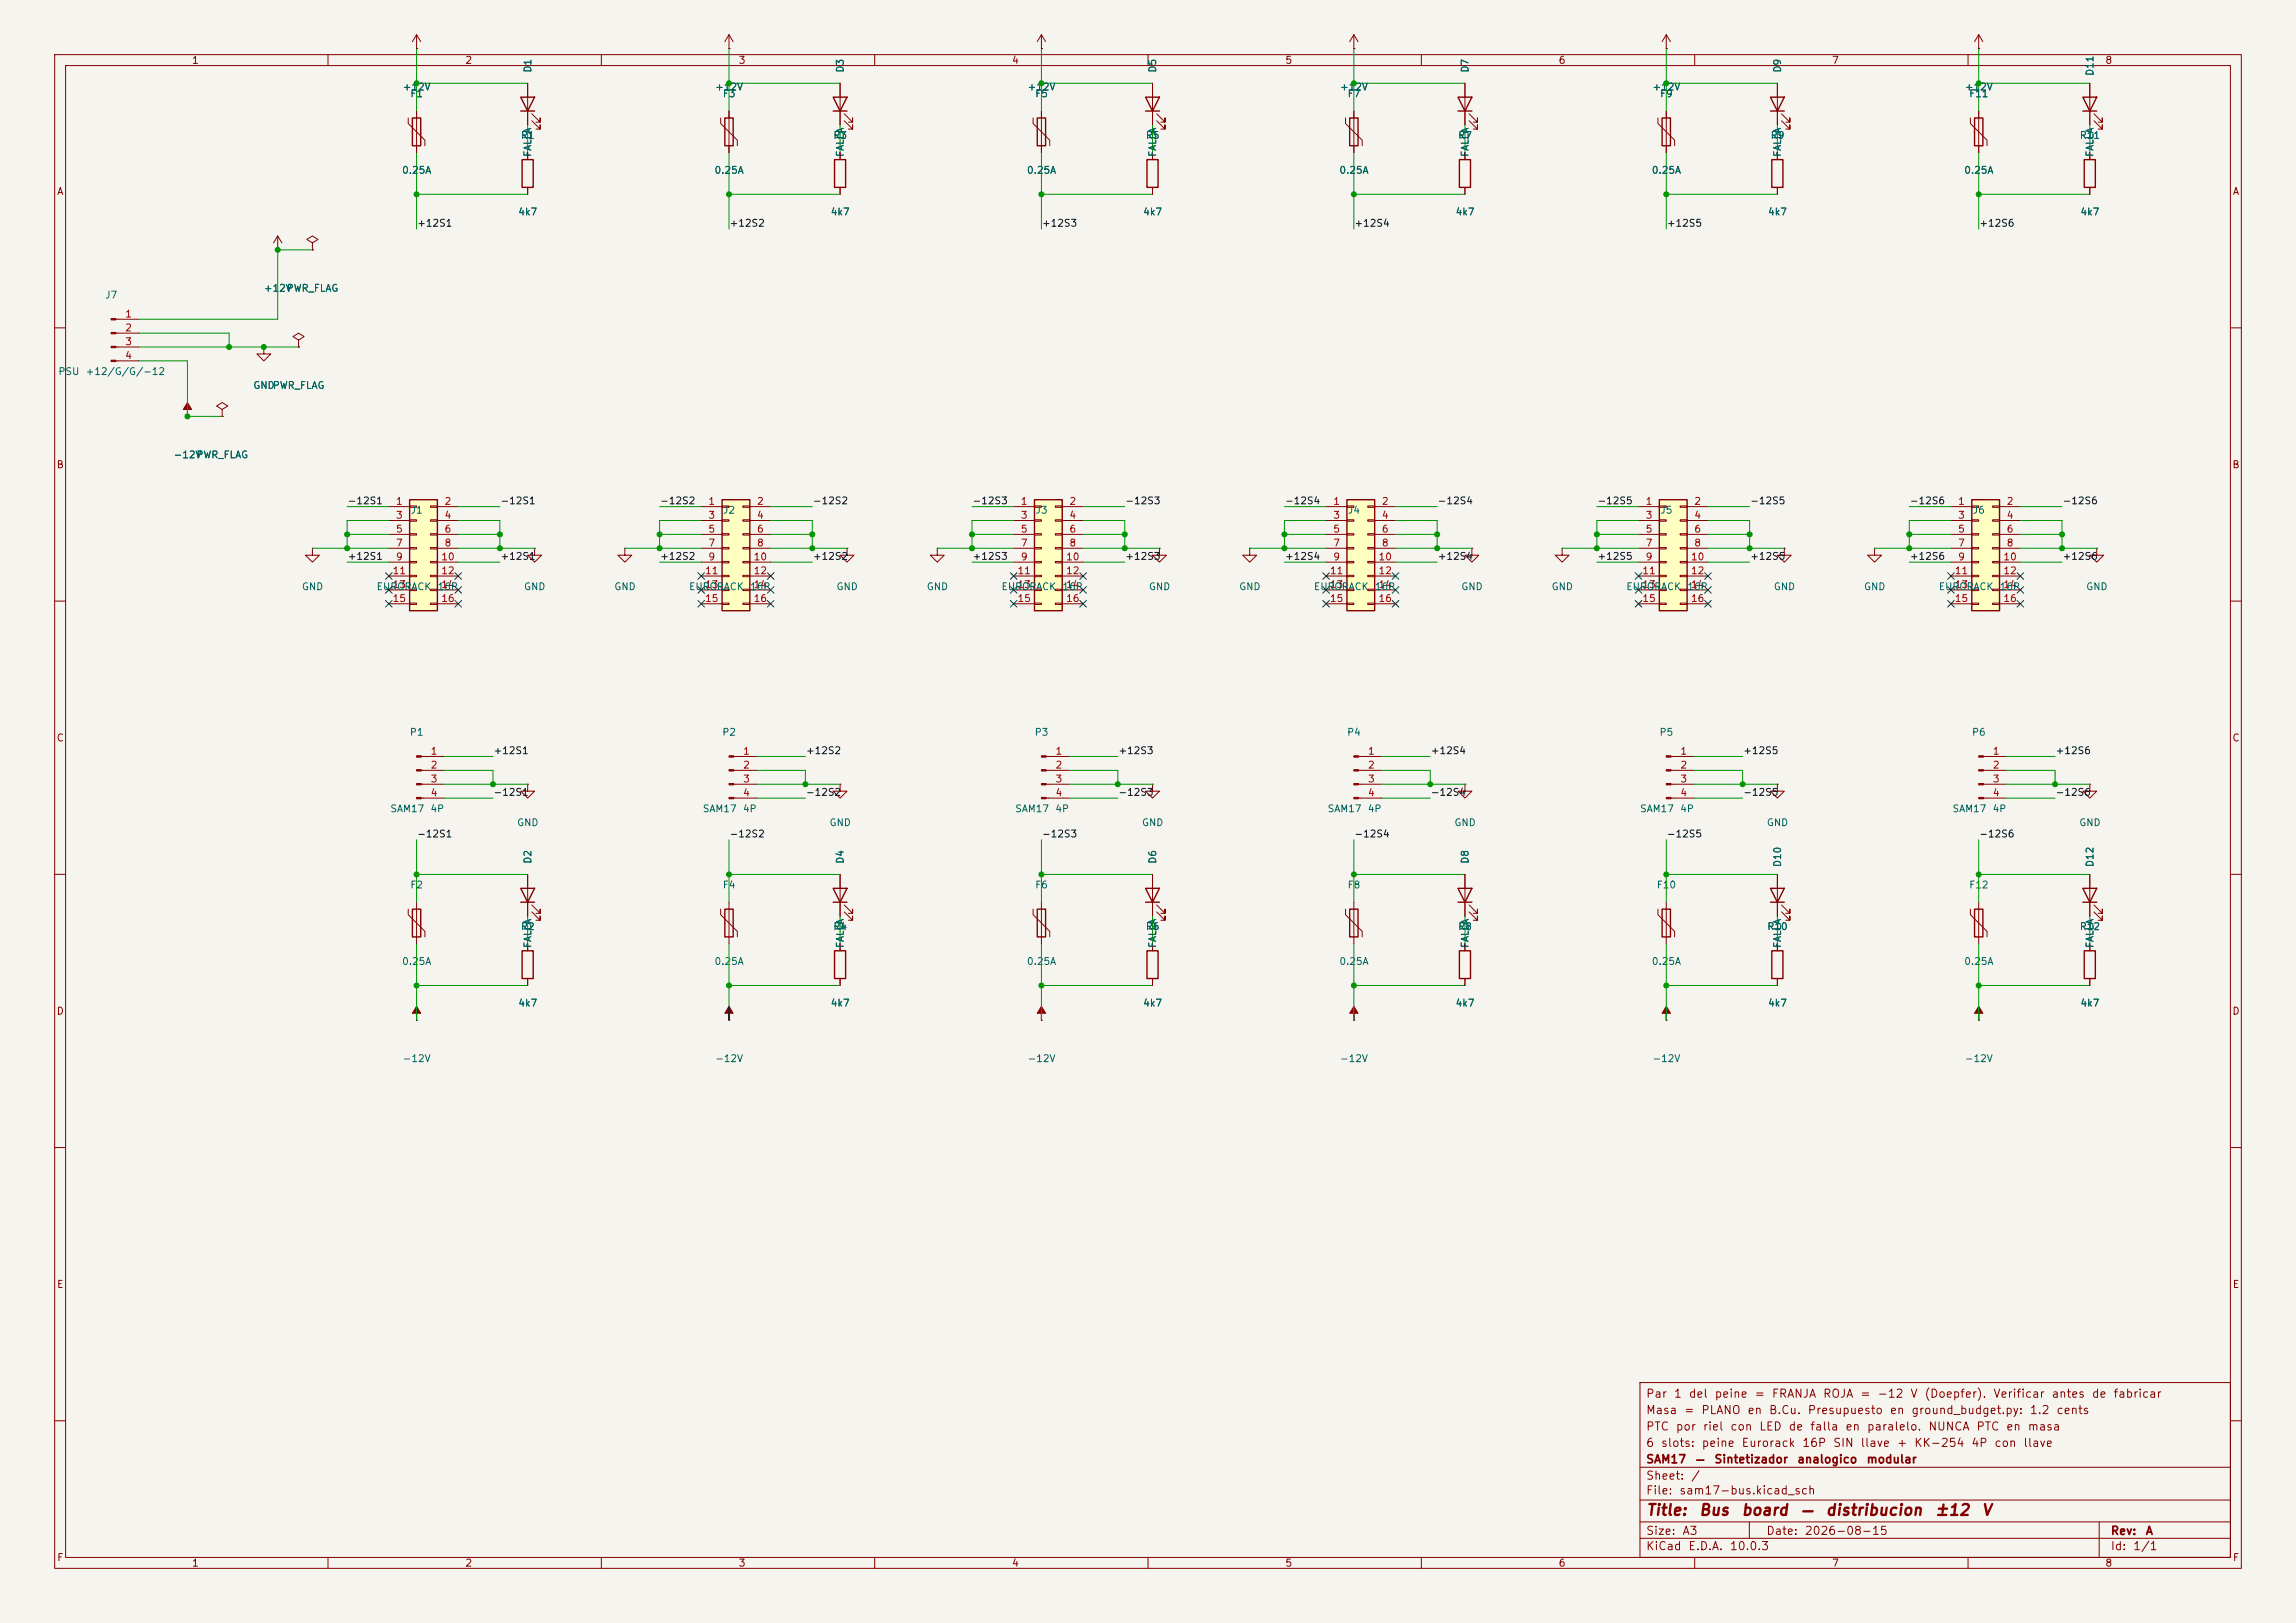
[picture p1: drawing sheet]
<svg xmlns="http://www.w3.org/2000/svg" width="420mm" height="297mm" viewBox="0 0 420 297" stroke-linecap="round" stroke-linejoin="round" font-family="sans-serif">
<defs><g id="words">
<g font-size="2" fill="#840000">
<text x="301" y="277.8">Title:</text>
<text x="310.7" y="277.8">Bus</text>
<text x="318.4" y="277.8">board</text>
<text x="329.2" y="277.8">—</text>
<text x="333.8" y="277.8">distribucion</text>
<text x="353.8" y="277.8">±12</text>
<text x="362.4" y="277.8">V</text>
</g>
<g font-size="1.5" fill="#840000">
<text x="301" y="256.1">Par</text>
<text x="306.1" y="256.1">1</text>
<text x="308.8" y="256.1">del</text>
<text x="313.5" y="256.1">peine</text>
<text x="320.8" y="256.1">=</text>
<text x="324" y="256.1">FRANJA</text>
<text x="333.4" y="256.1">ROJA</text>
<text x="340.2" y="256.1">=</text>
<text x="343.3" y="256.1">-12</text>
<text x="349.3" y="256.1">V</text>
<text x="351.9" y="256.1">(Doepfer).</text>
<text x="364.5" y="256.1">Verificar</text>
<text x="375.2" y="256.1">antes</text>
<text x="382.5" y="256.1">de</text>
<text x="386.5" y="256.1">fabricar</text>
<text x="301" y="262.1">PTC</text>
<text x="301" y="259.1">Masa</text>
<text x="306.4" y="262.1">por</text>
<text x="307.9" y="259.1">=</text>
<text x="311.1" y="259.1">PLANO</text>
<text x="311.4" y="262.1">riel</text>
<text x="316.4" y="262.1">con</text>
<text x="319.5" y="259.1">en</text>
<text x="321.7" y="262.1">LED</text>
<text x="323.5" y="259.1">B.Cu.</text>
<text x="327.1" y="262.1">de</text>
<text x="330.6" y="259.1">Presupuesto</text>
<text x="331" y="262.1">falla</text>
<text x="337.4" y="262.1">en</text>
<text x="341.4" y="262.1">paralelo.</text>
<text x="345.6" y="259.1">en</text>
<text x="349.5" y="259.1">ground_budget.py:</text>
<text x="352.6" y="262.1">NUNCA</text>
<text x="361.4" y="262.1">PTC</text>
<text x="366.9" y="262.1">en</text>
<text x="370.8" y="262.1">masa</text>
<text x="371.2" y="259.1">1.2</text>
<text x="376" y="259.1">cents</text>
<text x="301" y="268.1">SAM17</text>
<text x="301" y="265.1">6</text>
<text x="303.7" y="265.1">slots:</text>
<text x="310" y="268.1">—</text>
<text x="311.2" y="265.1">peine</text>
<text x="313.5" y="268.1">Sintetizador</text>
<text x="318.5" y="265.1">Eurorack</text>
<text x="328.6" y="268.1">analogico</text>
<text x="329.5" y="265.1">16P</text>
<text x="335.2" y="265.1">SIN</text>
<text x="340.2" y="265.1">llave</text>
<text x="341.3" y="268.1">modular</text>
<text x="346.9" y="265.1">+</text>
<text x="350" y="265.1">KK-254</text>
<text x="360.5" y="265.1">4P</text>
<text x="364.7" y="265.1">con</text>
<text x="370" y="265.1">llave</text>
<text x="301" y="273.8">File:</text>
<text x="301" y="271.1">Sheet:</text>
<text x="307.1" y="273.8">sam17-bus.kicad_sch</text>
<text x="309.2" y="271.1">/</text>
<text x="301" y="281.2">Size:</text>
<text x="307.6" y="281.2">A3</text>
<text x="323" y="281.2">Date:</text>
<text x="330" y="281.2">2026-08-15</text>
<text x="386" y="281.2">Rev:</text>
<text x="392.4" y="281.2">A</text>
<text x="301" y="284">KiCad</text>
<text x="308.7" y="284">E.D.A.</text>
<text x="316.3" y="284">10.0.3</text>
<text x="386" y="284">Id:</text>
<text x="390.1" y="284">1/1</text>
</g>
<g font-size="1.3" fill="#840000">
<text x="35" y="12">1</text>
<text x="85" y="12">2</text>
<text x="135" y="12">3</text>
<text x="185" y="12">4</text>
<text x="235" y="12">5</text>
<text x="285" y="12">6</text>
<text x="335" y="12">7</text>
<text x="385" y="12">8</text>
<text x="10.3" y="36">A</text>
<text x="408.3" y="36">A</text>
<text x="10.3" y="86">B</text>
<text x="408.2" y="86">B</text>
<text x="10.3" y="136">C</text>
<text x="408.2" y="136">C</text>
<text x="10.3" y="186">D</text>
<text x="408.2" y="186">D</text>
<text x="10.3" y="236">E</text>
<text x="408.3" y="236">E</text>
<text x="10.3" y="286">F</text>
<text x="35" y="287">1</text>
<text x="85" y="287">2</text>
<text x="135" y="287">3</text>
<text x="185" y="287">4</text>
<text x="235" y="287">5</text>
<text x="285" y="287">6</text>
<text x="335" y="287">7</text>
<text x="385" y="287">8</text>
<text x="408.3" y="286">F</text>
</g>
<g font-size="1.3" fill="#006464">
<text x="73.6" y="16.9">+12V</text>
<text x="97.5" y="13.4" transform="rotate(-90 97.5 13.4)">D1</text>
<text x="130.7" y="16.9">+12V</text>
<text x="154.6" y="13.4" transform="rotate(-90 154.6 13.4)">D3</text>
<text x="187.9" y="16.9">+12V</text>
<text x="211.8" y="13.4" transform="rotate(-90 211.8 13.4)">D5</text>
<text x="245" y="16.9">+12V</text>
<text x="268.9" y="13.4" transform="rotate(-90 268.9 13.4)">D7</text>
<text x="302.2" y="16.9">+12V</text>
<text x="326.1" y="13.4" transform="rotate(-90 326.1 13.4)">D9</text>
<text x="359.3" y="16.9">+12V</text>
<text x="383.2" y="14" transform="rotate(-90 383.2 14)">D11</text>
<text x="74.9" y="18.1">F1</text>
<text x="132.1" y="18.1">F3</text>
<text x="189.2" y="18.1">F5</text>
<text x="246.4" y="18.1">F7</text>
<text x="303.5" y="18.1">F9</text>
<text x="360.1" y="18.1">F11</text>
<text x="95.2" y="25.7">R1</text>
<text x="97.5" y="28.8" transform="rotate(-90 97.5 28.8)">FALLA</text>
<text x="152.3" y="25.7">R3</text>
<text x="154.6" y="28.8" transform="rotate(-90 154.6 28.8)">FALLA</text>
<text x="209.5" y="25.7">R5</text>
<text x="211.8" y="28.8" transform="rotate(-90 211.8 28.8)">FALLA</text>
<text x="266.6" y="25.7">R7</text>
<text x="268.9" y="28.8" transform="rotate(-90 268.9 28.8)">FALLA</text>
<text x="323.8" y="25.7">R9</text>
<text x="326.1" y="28.8" transform="rotate(-90 326.1 28.8)">FALLA</text>
<text x="380.3" y="25.7">R11</text>
<text x="383.2" y="28.8" transform="rotate(-90 383.2 28.8)">FALLA</text>
<text x="73.4" y="32.1">0.25A</text>
<text x="130.6" y="32.1">0.25A</text>
<text x="187.7" y="32.1">0.25A</text>
<text x="244.9" y="32.1">0.25A</text>
<text x="302" y="32.1">0.25A</text>
<text x="359.2" y="32.1">0.25A</text>
<text x="94.7" y="39.7">4k7</text>
<text x="151.8" y="39.7">4k7</text>
<text x="209" y="39.7">4k7</text>
<text x="266.1" y="39.7">4k7</text>
<text x="323.3" y="39.7">4k7</text>
<text x="380.4" y="39.7">4k7</text>
<text x="48.2" y="53.7">+12V</text>
<text x="52.3" y="53.7">PWR_FLAG</text>
<text x="19.1" y="54.9">J7</text>
<text x="10.6" y="68.9">PSU</text>
<text x="15.6" y="68.9">+12/G/G/-12</text>
<text x="46.2" y="71.5">GNDPWR_FLAG</text>
<text x="31.6" y="84.2">-12V</text>
<text x="35.8" y="84.2">PWR_FLAG</text>
<text x="75" y="94.3">J1</text>
<text x="132.2" y="94.3">J2</text>
<text x="189.3" y="94.3">J3</text>
<text x="246.5" y="94.3">J4</text>
<text x="303.6" y="94.3">J5</text>
<text x="360.8" y="94.3">J6</text>
<text x="55.1" y="108.3">GND</text>
<text x="68.8" y="108.3">EURORACK</text>
<text x="79.9" y="108.3">16P</text>
<text x="95.8" y="108.3">GND</text>
<text x="112.3" y="108.3">GND</text>
<text x="125.9" y="108.3">EURORACK</text>
<text x="137.1" y="108.3">16P</text>
<text x="152.9" y="108.3">GND</text>
<text x="169.4" y="108.3">GND</text>
<text x="183.1" y="108.3">EURORACK</text>
<text x="194.2" y="108.3">16P</text>
<text x="210.1" y="108.3">GND</text>
<text x="226.6" y="108.3">GND</text>
<text x="240.2" y="108.3">EURORACK</text>
<text x="251.4" y="108.3">16P</text>
<text x="267.2" y="108.3">GND</text>
<text x="283.7" y="108.3">GND</text>
<text x="297.4" y="108.3">EURORACK</text>
<text x="308.5" y="108.3">16P</text>
<text x="324.4" y="108.3">GND</text>
<text x="340.9" y="108.3">GND</text>
<text x="354.5" y="108.3">EURORACK</text>
<text x="365.7" y="108.3">16P</text>
<text x="381.5" y="108.3">GND</text>
<text x="74.9" y="134.9">P1</text>
<text x="132" y="134.9">P2</text>
<text x="189.2" y="134.9">P3</text>
<text x="246.3" y="134.9">P4</text>
<text x="303.5" y="134.9">P5</text>
<text x="360.6" y="134.9">P6</text>
<text x="71.3" y="148.9">SAM17</text>
<text x="78.6" y="148.9">4P</text>
<text x="128.4" y="148.9">SAM17</text>
<text x="135.8" y="148.9">4P</text>
<text x="185.6" y="148.9">SAM17</text>
<text x="192.9" y="148.9">4P</text>
<text x="242.7" y="148.9">SAM17</text>
<text x="250.1" y="148.9">4P</text>
<text x="299.9" y="148.9">SAM17</text>
<text x="307.2" y="148.9">4P</text>
<text x="357" y="148.9">SAM17</text>
<text x="364.4" y="148.9">4P</text>
<text x="94.5" y="151.5">GND</text>
<text x="151.6" y="151.5">GND</text>
<text x="208.8" y="151.5">GND</text>
<text x="265.9" y="151.5">GND</text>
<text x="323.1" y="151.5">GND</text>
<text x="380.2" y="151.5">GND</text>
<text x="97.5" y="158.2" transform="rotate(-90 97.5 158.2)">D2</text>
<text x="154.6" y="158.2" transform="rotate(-90 154.6 158.2)">D4</text>
<text x="211.8" y="158.2" transform="rotate(-90 211.8 158.2)">D6</text>
<text x="268.9" y="158.2" transform="rotate(-90 268.9 158.2)">D8</text>
<text x="326.1" y="158.8" transform="rotate(-90 326.1 158.8)">D10</text>
<text x="383.2" y="158.8" transform="rotate(-90 383.2 158.8)">D12</text>
<text x="74.9" y="162.9">F2</text>
<text x="132.1" y="162.9">F4</text>
<text x="189.2" y="162.9">F6</text>
<text x="246.4" y="162.9">F8</text>
<text x="302.9" y="162.9">F10</text>
<text x="360.1" y="162.9">F12</text>
<text x="95.2" y="170.5">R2</text>
<text x="97.5" y="173.6" transform="rotate(-90 97.5 173.6)">FALLA</text>
<text x="152.3" y="170.5">R4</text>
<text x="154.6" y="173.6" transform="rotate(-90 154.6 173.6)">FALLA</text>
<text x="209.5" y="170.5">R6</text>
<text x="211.8" y="173.6" transform="rotate(-90 211.8 173.6)">FALLA</text>
<text x="266.6" y="170.5">R8</text>
<text x="268.9" y="173.6" transform="rotate(-90 268.9 173.6)">FALLA</text>
<text x="323.2" y="170.5">R10</text>
<text x="326.1" y="173.6" transform="rotate(-90 326.1 173.6)">FALLA</text>
<text x="380.3" y="170.5">R12</text>
<text x="383.2" y="173.6" transform="rotate(-90 383.2 173.6)">FALLA</text>
<text x="73.4" y="176.9">0.25A</text>
<text x="130.6" y="176.9">0.25A</text>
<text x="187.7" y="176.9">0.25A</text>
<text x="244.9" y="176.9">0.25A</text>
<text x="302" y="176.9">0.25A</text>
<text x="359.2" y="176.9">0.25A</text>
<text x="94.7" y="184.5">4k7</text>
<text x="151.8" y="184.5">4k7</text>
<text x="209" y="184.5">4k7</text>
<text x="266.1" y="184.5">4k7</text>
<text x="323.3" y="184.5">4k7</text>
<text x="380.4" y="184.5">4k7</text>
<text x="73.6" y="194.7">-12V</text>
<text x="130.7" y="194.7">-12V</text>
<text x="187.9" y="194.7">-12V</text>
<text x="245" y="194.7">-12V</text>
<text x="302.2" y="194.7">-12V</text>
<text x="359.3" y="194.7">-12V</text>
</g>
<g font-size="1.3" fill="#0f0f0f">
<text x="76.2" y="41.8">+12S1</text>
<text x="133.3" y="41.8">+12S2</text>
<text x="190.5" y="41.8">+12S3</text>
<text x="247.6" y="41.8">+12S4</text>
<text x="304.8" y="41.8">+12S5</text>
<text x="361.9" y="41.8">+12S6</text>
<text x="63.5" y="92.6">-12S1</text>
<text x="91.4" y="92.6">-12S1</text>
<text x="120.6" y="92.6">-12S2</text>
<text x="148.6" y="92.6">-12S2</text>
<text x="177.8" y="92.6">-12S3</text>
<text x="205.7" y="92.6">-12S3</text>
<text x="234.9" y="92.6">-12S4</text>
<text x="262.9" y="92.6">-12S4</text>
<text x="292.1" y="92.6">-12S5</text>
<text x="320" y="92.6">-12S5</text>
<text x="349.2" y="92.6">-12S6</text>
<text x="377.2" y="92.6">-12S6</text>
<text x="63.5" y="102.7">+12S1</text>
<text x="91.4" y="102.7">+12S1</text>
<text x="120.6" y="102.7">+12S2</text>
<text x="148.6" y="102.7">+12S2</text>
<text x="177.8" y="102.7">+12S3</text>
<text x="205.7" y="102.7">+12S3</text>
<text x="234.9" y="102.7">+12S4</text>
<text x="262.9" y="102.7">+12S4</text>
<text x="292.1" y="102.7">+12S5</text>
<text x="320" y="102.7">+12S5</text>
<text x="349.2" y="102.7">+12S6</text>
<text x="377.2" y="102.7">+12S6</text>
<text x="90.2" y="138.3">+12S1</text>
<text x="147.3" y="138.3">+12S2</text>
<text x="204.5" y="138.3">+12S3</text>
<text x="261.6" y="138.3">+12S4</text>
<text x="318.8" y="138.3">+12S5</text>
<text x="375.9" y="138.3">+12S6</text>
<text x="90.2" y="145.9">-12S1</text>
<text x="147.3" y="145.9">-12S2</text>
<text x="204.5" y="145.9">-12S3</text>
<text x="261.6" y="145.9">-12S4</text>
<text x="318.8" y="145.9">-12S5</text>
<text x="375.9" y="145.9">-12S6</text>
<text x="76.2" y="153.5">-12S1</text>
<text x="133.3" y="153.5">-12S2</text>
<text x="190.5" y="153.5">-12S3</text>
<text x="247.6" y="153.5">-12S4</text>
<text x="304.8" y="153.5">-12S5</text>
<text x="361.9" y="153.5">-12S6</text>
</g>
<g font-size="1.3" fill="#a90000">
<text x="22.8" y="58.4">1</text>
<text x="22.8" y="60.9">2</text>
<text x="22.8" y="63.5">3</text>
<text x="22.8" y="66">4</text>
<text x="72.3" y="92.7">1</text>
<text x="72.3" y="95.2">3</text>
<text x="81.2" y="92.7">2</text>
<text x="81.2" y="95.2">4</text>
<text x="129.5" y="92.7">1</text>
<text x="129.5" y="95.2">3</text>
<text x="138.4" y="92.7">2</text>
<text x="138.4" y="95.2">4</text>
<text x="186.6" y="92.7">1</text>
<text x="186.6" y="95.2">3</text>
<text x="195.5" y="92.7">2</text>
<text x="195.5" y="95.2">4</text>
<text x="243.8" y="92.7">1</text>
<text x="243.8" y="95.2">3</text>
<text x="252.7" y="92.7">2</text>
<text x="252.7" y="95.2">4</text>
<text x="300.9" y="92.7">1</text>
<text x="300.9" y="95.2">3</text>
<text x="309.8" y="92.7">2</text>
<text x="309.8" y="95.2">4</text>
<text x="358.1" y="92.7">1</text>
<text x="358.1" y="95.2">3</text>
<text x="367" y="92.7">2</text>
<text x="367" y="95.2">4</text>
<text x="72.3" y="97.8">5</text>
<text x="72.3" y="100.3">7</text>
<text x="81.2" y="97.8">6</text>
<text x="81.2" y="100.3">8</text>
<text x="129.5" y="97.8">5</text>
<text x="129.5" y="100.3">7</text>
<text x="138.4" y="97.8">6</text>
<text x="138.4" y="100.3">8</text>
<text x="186.6" y="97.8">5</text>
<text x="186.6" y="100.3">7</text>
<text x="195.5" y="97.8">6</text>
<text x="195.5" y="100.3">8</text>
<text x="243.8" y="97.8">5</text>
<text x="243.8" y="100.3">7</text>
<text x="252.7" y="97.8">6</text>
<text x="252.7" y="100.3">8</text>
<text x="300.9" y="97.8">5</text>
<text x="300.9" y="100.3">7</text>
<text x="309.8" y="97.8">6</text>
<text x="309.8" y="100.3">8</text>
<text x="358.1" y="97.8">5</text>
<text x="358.1" y="100.3">7</text>
<text x="367" y="97.8">6</text>
<text x="367" y="100.3">8</text>
<text x="71.7" y="105.4">11</text>
<text x="71.7" y="107.9">13</text>
<text x="72.3" y="102.8">9</text>
<text x="80.6" y="102.8">10</text>
<text x="80.6" y="105.4">12</text>
<text x="80.6" y="107.9">14</text>
<text x="128.9" y="105.4">11</text>
<text x="128.9" y="107.9">13</text>
<text x="129.5" y="102.8">9</text>
<text x="137.8" y="102.8">10</text>
<text x="137.8" y="105.4">12</text>
<text x="137.8" y="107.9">14</text>
<text x="186" y="105.4">11</text>
<text x="186" y="107.9">13</text>
<text x="186.6" y="102.8">9</text>
<text x="194.9" y="102.8">10</text>
<text x="194.9" y="105.4">12</text>
<text x="194.9" y="107.9">14</text>
<text x="243.2" y="105.4">11</text>
<text x="243.2" y="107.9">13</text>
<text x="243.8" y="102.8">9</text>
<text x="252.1" y="102.8">10</text>
<text x="252.1" y="105.4">12</text>
<text x="252.1" y="107.9">14</text>
<text x="300.3" y="105.4">11</text>
<text x="300.3" y="107.9">13</text>
<text x="300.9" y="102.8">9</text>
<text x="309.2" y="102.8">10</text>
<text x="309.2" y="105.4">12</text>
<text x="309.2" y="107.9">14</text>
<text x="357.5" y="105.4">11</text>
<text x="357.5" y="107.9">13</text>
<text x="358.1" y="102.8">9</text>
<text x="366.4" y="102.8">10</text>
<text x="366.4" y="105.4">12</text>
<text x="366.4" y="107.9">14</text>
<text x="71.7" y="110.5">15</text>
<text x="80.6" y="110.5">16</text>
<text x="128.9" y="110.5">15</text>
<text x="137.8" y="110.5">16</text>
<text x="186" y="110.5">15</text>
<text x="194.9" y="110.5">16</text>
<text x="243.2" y="110.5">15</text>
<text x="252.1" y="110.5">16</text>
<text x="300.3" y="110.5">15</text>
<text x="309.2" y="110.5">16</text>
<text x="357.5" y="110.5">15</text>
<text x="366.4" y="110.5">16</text>
<text x="78.7" y="138.4">1</text>
<text x="78.7" y="140.9">2</text>
<text x="78.7" y="143.5">3</text>
<text x="135.8" y="138.4">1</text>
<text x="135.8" y="140.9">2</text>
<text x="135.8" y="143.5">3</text>
<text x="193" y="138.4">1</text>
<text x="193" y="140.9">2</text>
<text x="193" y="143.5">3</text>
<text x="250.1" y="138.4">1</text>
<text x="250.1" y="140.9">2</text>
<text x="250.1" y="143.5">3</text>
<text x="307.3" y="138.4">1</text>
<text x="307.3" y="140.9">2</text>
<text x="307.3" y="143.5">3</text>
<text x="364.4" y="138.4">1</text>
<text x="364.4" y="140.9">2</text>
<text x="364.4" y="143.5">3</text>
<text x="78.7" y="146">4</text>
<text x="135.8" y="146">4</text>
<text x="193" y="146">4</text>
<text x="250.1" y="146">4</text>
<text x="307.3" y="146">4</text>
<text x="364.4" y="146">4</text>
</g>
</g></defs>
<path d="M0 0h420v297h-420z" fill="#f5f4ef" stroke="#f5f4ef" stroke-width=".18"/>
<g fill="none" stroke="#840000" stroke-width=".18">
<path d="M10 10h400v277h-400zM12 12h396v273h-396zM60 10v2M110 10v2M160 10v2M190.5 8.9h.1M190.5 6.4l-.8 1.2M190.5 6.4l.8 1.2M190.5 6.4v2.5M210 10v2M260 10v2M310 10v2"/>
<path d="M360 10v2M21.2 58.4h4.2M10 60h2M21.2 61h4.2M21.2 63.5h4.2M21.2 66h4.2M408 60h2M10 110h2M408 110h2M362.8 138.4h4.2M10 160h2M362.8 141h4.2"/>
<path d="M362.8 143.5h4.2M362.8 146.1h4.2M382.3 143.5v1.3h1.2l-1.2 1.3-1.3-1.3h1.3M382.3 143.5h.1M408 160h2M153.7 172.7v1.3M153.7 179.1v1.2M360.4 166.4v1l3.1 3v1.1M361.9 165.1v7.6M382.3 160v7.6M382.3 172.7v1.3M382.3 179.1v1.2"/>
<path d="M383 166.9l1.6 1.5v-.8v.8h-.8M383 165.6l1.6 1.5v-.7v.7h-.8M361.9 186.7h.1M10 210h2M408 210h2M300 253h108v32h-108zM10 260h2M300 278.5h108M300 274.5h108M300 268.5h108M320 278.5v3M384 278.5v6.5"/>
<path d="M408 260h2M60 285v2M110 285v2M160 285v2M210 285v2M260 285v2M300 281.5h108M310 285v2M360 285v2"/>
</g>
<path d="M152.7 174h2v5.1h-2zM361.2 166.4h1.5v5.1h-1.5zM381 162.6h2.5l-1.2 2.5zM381 165.1h2.5M381.3 174h2v5.1h-2z" fill="none" stroke="#840000" stroke-width=".25"/>
<g fill="#840000" stroke="#840000" stroke-width=".18">
<path d="M361.9 138.3h.9v.3h-.9z"/>
<path d="M361.9 140.8h.9v.3h-.9z"/>
<path d="M361.9 143.4h.9v.2h-.9z"/>
<path d="M361.9 145.9h.9v.3h-.9z"/>
<path d="M20.3 58.3h.9v.2h-.9z"/>
<path d="M20.3 60.8h.9v.3h-.9z"/>
<path d="M20.3 63.4h.9v.2h-.9z"/>
<path d="M20.3 65.9h.9v.3h-.9z"/>
<path d="M361.9 184.2l.8 1.2h-.8v1.3v-1.3h-.7z"/>
</g>
<path d="M132.1 91.4h5.1v20.4h-5.1z" fill="#ffffc2"/>
<path d="M152.7 29.2h2v5.1h-2zM132.1 91.4h5.1v20.4h-5.1zM132.6 166.4h1.5v5.1h-1.5zM152.4 162.6h2.5l-1.2 2.5zM152.4 165.1h2.5M266.7 162.6h2.5l-1.2 2.5zM266.7 165.1h2.5M267 174h2v5.1h-2zM304 166.4h1.6v5.1h-1.6zM323.8 162.6h2.6l-1.3 2.5zM323.8 165.1h2.6M324.1 174h2v5.1h-2z" fill="none" stroke="#840000" stroke-width=".25"/>
<g fill="none" stroke="#840000" stroke-width=".18">
<path d="M153.7 27.9v1.3M153.7 34.3v1.3M34.3 76.2h.1M40.6 74.9l1.1-.6-1.1-.6-1 .6 1 .6v1.3M40.6 76.2h.1M48.3 63.5v1.3h1.2l-1.2 1.2-1.3-1.2h1.3M48.3 63.5h.1M54.6 62.2l1-.6-1-.6-1 .6 1 .6v1.3M54.6 63.5h.1M128.3 92.7h3.8M128.3 95.3h3.8M128.3 97.8h3.8"/>
<path d="M132.1 92.6h1.2v.2h-1.2zM132.1 95.1h1.2v.3h-1.2zM132.1 97.7h1.2v.2h-1.2zM135.9 92.6h1.3v.2h-1.3zM135.9 95.1h1.3v.3h-1.3zM135.9 97.7h1.3v.2h-1.3zM137.2 92.7h3.8M137.2 95.3h3.8M137.2 97.8h3.8M57.1 100.3v1.3h1.3l-1.3 1.3-1.2-1.3h1.2M57.1 100.3h.1M114.3 100.3v1.3h1.3l-1.3 1.3-1.3-1.3h1.3"/>
<path d="M114.3 100.3h.1M128.3 100.3h3.8M128.3 102.9h3.8M128.3 105.4h3.8M128.3 108h3.8M128.3 110.5h3.8M132.1 100.2h1.2v.3h-1.2zM132.1 102.7h1.2v.3h-1.2zM132.1 105.3h1.2v.2h-1.2zM132.1 107.8h1.2v.3h-1.2zM132.1 110.4h1.2v.2h-1.2zM135.9 100.2h1.3v.3h-1.3z"/>
<path d="M135.9 102.7h1.3v.3h-1.3zM135.9 105.3h1.3v.2h-1.3zM135.9 107.8h1.3v.3h-1.3zM135.9 110.4h1.3v.2h-1.3zM137.2 100.3h3.8M137.2 102.9h3.8M137.2 105.4h3.8M137.2 108h3.8M137.2 110.5h3.8M154.9 100.3v1.3h1.3l-1.3 1.3-1.2-1.3h1.2M154.9 100.3h.1M171.4 100.3v1.3h1.3l-1.3 1.3-1.2-1.3h1.2"/>
<path d="M171.4 100.3h.1M326.4 100.3v1.3h1.3l-1.3 1.3-1.3-1.3h1.3M326.4 100.3h.1M305.7 138.4h4.2M153.7 143.5v1.3h1.2l-1.2 1.3-1.3-1.3h1.3M153.7 143.5h.1M268 143.5v1.3h1.2l-1.2 1.3-1.3-1.3h1.3M268 143.5h.1M305.7 141h4.2M305.7 143.5h4.2M305.7 146.1h4.2M325.1 143.5v1.3h1.3l-1.3 1.3-1.3-1.3h1.3"/>
<path d="M325.1 143.5h.1M131.8 166.4v1l3.1 3v1.1M133.3 165.1v7.6M153.7 160v7.6M154.4 166.9l1.6 1.5v-.8v.8h-.8M154.4 165.6l1.6 1.5v-.7v.7h-.8M268 160v7.6M268 172.7v1.3M268 179.1v1.2M268.7 166.9l1.6 1.5v-.8v.8h-.8M268.7 165.6l1.6 1.5v-.7v.7h-.8M303.3 166.4v1l3 3v1.1"/>
<path d="M304.8 165.1v7.6M325.1 160v7.6M325.1 172.7v1.3M325.1 179.1v1.2M325.9 166.9l1.5 1.5v-.8v.8h-.8M325.9 165.6l1.5 1.5v-.7v.7h-.8M133.3 186.7h.1M304.8 186.7h.1"/>
</g>
<g fill="#840000" stroke="#840000" stroke-width=".18">
<path d="M304.8 184.2l.8 1.2h-.8v1.3v-1.3h-.8z"/>
<path d="M133.3 184.2l.8 1.2h-.8v1.3v-1.3h-.7z"/>
<path d="M34.3 73.7l.8 1.2h-.8v1.3v-1.3h-.8z"/>
<path d="M304.8 138.3h.9v.3h-.9z"/>
<path d="M304.8 140.8h.9v.3h-.9z"/>
<path d="M304.8 143.4h.9v.2h-.9z"/>
<path d="M304.8 145.9h.9v.3h-.9z"/>
</g>
<path d="M189.2 91.4h5.1v20.4h-5.1z" fill="#ffffc2"/>
<path d="M267 29.2h2v5.1h-2zM189.2 91.4h5.1v20.4h-5.1z" fill="none" stroke="#840000" stroke-width=".25"/>
<g fill="none" stroke="#840000" stroke-width=".18">
<path d="M268 27.9v1.3M268 34.3v1.3M185.4 92.7h3.8M185.4 95.3h3.8M185.4 97.8h3.8M189.2 92.6h1.3v.2h-1.3zM189.2 95.1h1.3v.3h-1.3zM189.2 97.7h1.3v.2h-1.3zM193 92.6h1.3v.2h-1.3zM193 95.1h1.3v.3h-1.3zM193 97.7h1.3v.2h-1.3zM194.3 92.7h3.8"/>
<path d="M194.3 95.3h3.8M194.3 97.8h3.8M97.8 100.3v1.3h1.3l-1.3 1.3-1.3-1.3h1.3M97.8 100.3h.1M185.4 100.3h3.8M185.4 102.9h3.8M185.4 105.4h3.8M185.4 108h3.8M185.4 110.5h3.8M189.2 100.2h1.3v.3h-1.3zM189.2 102.7h1.3v.3h-1.3zM189.2 105.3h1.3v.2h-1.3z"/>
<path d="M189.2 107.8h1.3v.3h-1.3zM189.2 110.4h1.3v.2h-1.3zM193 100.2h1.3v.3h-1.3zM193 102.7h1.3v.3h-1.3zM193 105.3h1.3v.2h-1.3zM193 107.8h1.3v.3h-1.3zM193 110.4h1.3v.2h-1.3zM194.3 100.3h3.8M194.3 102.9h3.8M194.3 105.4h3.8M194.3 108h3.8M194.3 110.5h3.8"/>
<path d="M191.4 138.4h4.2M191.4 141h4.2M191.4 143.5h4.2M191.4 146.1h4.2"/>
</g>
<g fill="#840000" stroke="#840000" stroke-width=".18">
<path d="M190.5 138.3h.9v.3h-.9z"/>
<path d="M190.5 140.8h.9v.3h-.9z"/>
<path d="M190.5 143.4h.9v.2h-.9z"/>
<path d="M190.5 145.9h.9v.3h-.9z"/>
</g>
<path d="M303.5 91.4h5.1v20.4h-5.1z" fill="#ffffc2"/>
<path d="M266.7 17.8h2.5l-1.2 2.5zM266.7 20.3h2.5M303.5 91.4h5.1v20.4h-5.1zM189.7 166.4h1.6v5.1h-1.6zM209.8 174h2v5.1h-2z" fill="none" stroke="#840000" stroke-width=".25"/>
<g fill="none" stroke="#840000" stroke-width=".18">
<path d="M247.6 8.9h.1M247.6 6.4l-.7 1.2M247.6 6.4l.8 1.2M247.6 6.4v2.5M268 15.2v7.7M268.7 22.1l1.6 1.5v-.7v.7h-.8M268.7 20.8l1.6 1.6v-.8v.8h-.8M50.8 45.7h.1M50.8 43.2l-.8 1.3M50.8 43.2l.8 1.3M50.8 43.2v2.5M299.7 92.7h3.8"/>
<path d="M299.7 95.3h3.8M299.7 97.8h3.8M303.5 92.6h1.3v.2h-1.3zM303.5 95.1h1.3v.3h-1.3zM303.5 97.7h1.3v.2h-1.3zM307.3 92.6h1.3v.2h-1.3zM307.3 95.1h1.3v.3h-1.3zM307.3 97.7h1.3v.2h-1.3zM308.6 92.7h3.8M308.6 95.3h3.8M308.6 97.8h3.8M269.2 100.3v1.3h1.3l-1.3 1.3-1.2-1.3h1.2"/>
<path d="M269.2 100.3h.1M285.7 100.3v1.3h1.3l-1.3 1.3-1.2-1.3h1.2M285.7 100.3h.1M299.7 100.3h3.8M299.7 102.9h3.8M299.7 105.4h3.8M299.7 108h3.8M299.7 110.5h3.8M303.5 100.2h1.3v.3h-1.3zM303.5 102.7h1.3v.3h-1.3zM303.5 105.3h1.3v.2h-1.3zM303.5 107.8h1.3v.3h-1.3z"/>
<path d="M303.5 110.4h1.3v.2h-1.3zM307.3 100.2h1.3v.3h-1.3zM307.3 102.7h1.3v.3h-1.3zM307.3 105.3h1.3v.2h-1.3zM307.3 107.8h1.3v.3h-1.3zM307.3 110.4h1.3v.2h-1.3zM308.6 100.3h3.8M308.6 102.9h3.8M308.6 105.4h3.8M308.6 108h3.8M308.6 110.5h3.8M134.2 138.4h4.2"/>
<path d="M134.2 141h4.2M134.2 143.5h4.2M134.2 146.1h4.2M189 166.4v1l3 3v1.1M190.5 165.1v7.6M210.8 172.7v1.3M210.8 179.1v1.2M190.5 186.7h.1"/>
</g>
<g fill="#840000" stroke="#840000" stroke-width=".18">
<path d="M190.5 184.2l.8 1.2h-.8v1.3v-1.3h-.8z"/>
<path d="M133.3 138.3h.9v.3h-.9z"/>
<path d="M133.3 140.8h.9v.3h-.9z"/>
<path d="M133.3 143.4h.9v.2h-.9z"/>
<path d="M133.3 145.9h.9v.3h-.9z"/>
</g>
<path d="M74.9 91.4h5.1v20.4h-5.1z" fill="#ffffc2"/>
<path d="M95.2 17.8h2.6l-1.3 2.5zM209.5 17.8h2.6l-1.3 2.5zM75.4 21.6h1.6v5.1h-1.6zM95.2 20.3h2.6M209.5 20.3h2.6M209.8 29.2h2v5.1h-2zM246.9 21.6h1.5v5.1h-1.5zM74.9 91.4h5.1v20.4h-5.1zM95.5 174h2v5.1h-2zM209.5 162.6h2.6l-1.3 2.5zM209.5 165.1h2.6" fill="none" stroke="#840000" stroke-width=".25"/>
<g fill="none" stroke="#840000" stroke-width=".18">
<path d="M76.2 8.9h.1M76.2 6.4l-.8 1.2M76.2 6.4l.8 1.2M76.2 6.4v2.5M96.5 15.2v7.7M210.8 15.2v7.7M74.7 21.6v1l3 3.1v1M76.2 20.3v7.6M97.3 22.1l1.5 1.5v-.7v.7h-.8M97.3 20.8l1.5 1.6v-.8v.8h-.8M210.8 27.9v1.3M210.8 34.3v1.3"/>
<path d="M211.6 22.1l1.5 1.5v-.7v.7h-.8M211.6 20.8l1.5 1.6v-.8v.8h-.8M246.1 21.6v1l3.1 3.1v1M247.6 20.3v7.6M57.1 44.5l1.1-.7-1.1-.6-1 .6 1 .7v1.2M57.1 45.7h.1M71.1 92.7h3.8M71.1 95.3h3.8M71.1 97.8h3.8M74.9 92.6h1.3v.2h-1.3zM74.9 95.1h1.3v.3h-1.3zM74.9 97.7h1.3v.2h-1.3z"/>
<path d="M78.7 92.6h1.3v.2h-1.3zM78.7 95.1h1.3v.3h-1.3zM78.7 97.7h1.3v.2h-1.3zM80 92.7h3.8M80 95.3h3.8M80 97.8h3.8M71.1 100.3h3.8M71.1 102.9h3.8M71.1 105.4h3.8M71.1 108h3.8M71.1 110.5h3.8M74.9 100.2h1.3v.3h-1.3z"/>
<path d="M74.9 102.7h1.3v.3h-1.3zM74.9 105.3h1.3v.2h-1.3zM74.9 107.8h1.3v.3h-1.3zM74.9 110.4h1.3v.2h-1.3zM78.7 100.2h1.3v.3h-1.3zM78.7 102.7h1.3v.3h-1.3zM78.7 105.3h1.3v.2h-1.3zM78.7 107.8h1.3v.3h-1.3zM78.7 110.4h1.3v.2h-1.3zM80 100.3h3.8M80 102.9h3.8M80 105.4h3.8"/>
<path d="M80 108h3.8M80 110.5h3.8M228.6 100.3v1.3h1.3l-1.3 1.3-1.3-1.3h1.3M228.6 100.3h.1M96.5 143.5v1.3h1.3l-1.3 1.3-1.3-1.3h1.3M96.5 143.5h.1M96.5 172.7v1.3M96.5 179.1v1.2M210.8 160v7.6M211.6 166.9l1.5 1.5v-.8v.8h-.8M211.6 165.6l1.5 1.5v-.7v.7h-.8M76.2 186.7h.1"/>
</g>
<path d="M76.2 184.2l.8 1.2h-.8v1.3v-1.3h-.8z" fill="#840000" stroke="#840000" stroke-width=".18"/>
<path d="M246.4 91.4h5.1v20.4h-5.1z" fill="#ffffc2"/>
<path d="M246.4 91.4h5.1v20.4h-5.1zM75.4 166.4h1.6v5.1h-1.6zM95.2 162.6h2.6l-1.3 2.5zM95.2 165.1h2.6M246.9 166.4h1.5v5.1h-1.5z" fill="none" stroke="#840000" stroke-width=".25"/>
<g fill="none" stroke="#840000" stroke-width=".18">
<path d="M242.6 92.7h3.8M242.6 95.3h3.8M242.6 97.8h3.8M246.4 92.6h1.2v.2h-1.2zM246.4 95.1h1.2v.3h-1.2zM246.4 97.7h1.2v.2h-1.2zM250.2 92.6h1.3v.2h-1.3zM250.2 95.1h1.3v.3h-1.3zM250.2 97.7h1.3v.2h-1.3zM251.5 92.7h3.8M251.5 95.3h3.8M251.5 97.8h3.8"/>
<path d="M242.6 100.3h3.8M242.6 102.9h3.8M242.6 105.4h3.8M242.6 108h3.8M242.6 110.5h3.8M246.4 100.2h1.2v.3h-1.2zM246.4 102.7h1.2v.3h-1.2zM246.4 105.3h1.2v.2h-1.2zM246.4 107.8h1.2v.3h-1.2zM246.4 110.4h1.2v.2h-1.2zM250.2 100.2h1.3v.3h-1.3zM250.2 102.7h1.3v.3h-1.3z"/>
<path d="M250.2 105.3h1.3v.2h-1.3zM250.2 107.8h1.3v.3h-1.3zM250.2 110.4h1.3v.2h-1.3zM251.5 100.3h3.8M251.5 102.9h3.8M251.5 105.4h3.8M251.5 108h3.8M251.5 110.5h3.8M74.7 166.4v1l3 3v1.1M76.2 165.1v7.6M96.5 160v7.6M97.3 166.9l1.5 1.5v-.8v.8h-.8"/>
<path d="M97.3 165.6l1.5 1.5v-.7v.7h-.8M246.1 166.4v1l3.1 3v1.1M247.6 165.1v7.6M247.6 186.7h.1"/>
</g>
<path d="M247.6 184.2l.8 1.2h-.8v1.3v-1.3h-.7z" fill="#840000" stroke="#840000" stroke-width=".18"/>
<path d="M360.7 91.4h5.1v20.4h-5.1z" fill="#ffffc2"/>
<g fill="none" stroke="#840000" stroke-width=".25">
<path d="M152.4 17.8h2.5l-1.2 2.5zM323.8 17.8h2.6l-1.3 2.5zM381 17.8h2.5l-1.2 2.5zM95.5 29.2h2v5.1h-2zM132.6 21.6h1.5v5.1h-1.5zM152.4 20.3h2.5M189.7 21.6h1.6v5.1h-1.6zM304 21.6h1.6v5.1h-1.6zM323.8 20.3h2.6M324.1 29.2h2v5.1h-2zM361.2 21.6h1.5v5.1h-1.5zM381 20.3h2.5"/>
<path d="M381.3 29.2h2v5.1h-2zM360.7 91.4h5.1v20.4h-5.1z"/>
</g>
<g fill="none" stroke="#840000" stroke-width=".18">
<path d="M76.2 8.9h.1M96.5 15.2v2.6M133.3 8.9h.1M133.3 6.4l-.7 1.2M133.3 6.4l.8 1.2M133.3 6.4v2.5M153.7 15.2v7.7M190.5 8.9h.1M210.8 15.2v2.6M247.6 8.9h.1M268 15.2v2.6M304.8 8.9h.1"/>
<path d="M304.8 6.4l-.8 1.2M304.8 6.4l.8 1.2M304.8 6.4v2.5M325.1 15.2v7.7M361.9 8.9h.1M361.9 6.4l-.7 1.2M361.9 6.4l.8 1.2M361.9 6.4v2.5M382.3 15.2v7.7M76.2 20.3v1.3M76.2 26.7v1.2M96.5 20.3v2.6"/>
<path d="M96.5 27.9v1.3M96.5 34.3v1.3M131.8 21.6v1l3.1 3.1v1M133.3 20.3v7.6M153.7 27.9v1.3M153.7 34.3v1.3M154.4 22.1l1.6 1.5v-.7v.7h-.8M154.4 20.8l1.6 1.6v-.8v.8h-.8M189 21.6v1l3 3.1v1M190.5 20.3v7.6M210.8 20.3v2.6M210.8 27.9v1.3"/>
<path d="M210.8 34.3v1.3M247.6 20.3v1.3M247.6 26.7v1.2M268 20.3v2.6M268 27.9v1.3M268 34.3v1.3M303.3 21.6v1l3 3.1v1M304.8 20.3v7.6M325.1 27.9v1.3M325.1 34.3v1.3M325.9 22.1l1.5 1.5v-.7v.7h-.8M325.9 20.8l1.5 1.6v-.8v.8h-.8"/>
<path d="M360.4 21.6v1l3.1 3.1v1M361.9 20.3v7.6M382.3 27.9v1.3M382.3 34.3v1.3M383 22.1l1.6 1.5v-.7v.7h-.8M383 20.8l1.6 1.6v-.8v.8h-.8M50.8 45.7h.1M57.1 45.7h.1M34.3 76.2h.1M40.6 76.2h.1M48.3 63.5h.1M54.6 63.5h.1"/>
<path d="M356.9 92.7h3.8M356.9 95.3h3.8M356.9 97.8h3.8M360.7 92.6h1.2v.2h-1.2zM360.7 95.1h1.2v.3h-1.2zM360.7 97.7h1.2v.2h-1.2zM364.5 92.6h1.3v.2h-1.3zM364.5 95.1h1.3v.3h-1.3zM364.5 97.7h1.3v.2h-1.3zM365.8 92.7h3.8M365.8 95.3h3.8M365.8 97.8h3.8"/>
<path d="M212.1 100.3v1.3h1.3l-1.3 1.3-1.3-1.3h1.3M212.1 100.3h.1M342.9 100.3v1.3h1.3l-1.3 1.3-1.3-1.3h1.3M342.9 100.3h.1M356.9 100.3h3.8M356.9 102.9h3.8M356.9 105.4h3.8M356.9 108h3.8M356.9 110.5h3.8M360.7 100.2h1.2v.3h-1.2zM360.7 102.7h1.2v.3h-1.2zM360.7 105.3h1.2v.2h-1.2z"/>
<path d="M360.7 107.8h1.2v.3h-1.2zM360.7 110.4h1.2v.2h-1.2zM364.5 100.2h1.3v.3h-1.3zM364.5 102.7h1.3v.3h-1.3zM364.5 105.3h1.3v.2h-1.3zM364.5 107.8h1.3v.3h-1.3zM364.5 110.4h1.3v.2h-1.3zM365.8 100.3h3.8M365.8 102.9h3.8M365.8 105.4h3.8M365.8 108h3.8M365.8 110.5h3.8"/>
<path d="M383.5 100.3v1.3h1.3l-1.3 1.3-1.2-1.3h1.2M383.5 100.3h.1M77.1 138.4h4.2M248.5 138.4h4.2M77.1 141h4.2M77.1 143.5h4.2M77.1 146.1h4.2M210.8 143.5v1.3h1.3l-1.3 1.3-1.3-1.3h1.3M210.8 143.5h.1M248.5 141h4.2M248.5 143.5h4.2M248.5 146.1h4.2"/>
<path d="M96.5 160v2.6M96.5 165.1v2.5M96.5 172.7v1.3M96.5 179.1v1.2M153.7 160v2.6M153.7 165.1v2.5M153.7 172.7v1.3M153.7 179.1v1.2M210.8 160v2.6M210.8 165.1v2.5M210.8 172.7v1.3M210.8 179.1v1.2"/>
<path d="M268 160v2.6M268 165.1v2.5M268 172.7v1.3M268 179.1v1.2M325.1 160v2.6M325.1 165.1v2.5M325.1 172.7v1.3M325.1 179.1v1.2M382.3 160v2.6M382.3 165.1v2.5M382.3 172.7v1.3M382.3 179.1v1.2"/>
</g>
<g fill="#840000" stroke="#840000" stroke-width=".18">
<path d="M76.2 138.3h.9v.3h-.9z"/>
<path d="M76.2 140.8h.9v.3h-.9z"/>
<path d="M76.2 143.4h.9v.2h-.9z"/>
<path d="M76.2 145.9h.9v.3h-.9z"/>
<path d="M247.6 138.3h.9v.3h-.9z"/>
<path d="M247.6 140.8h.9v.3h-.9z"/>
<path d="M247.6 143.4h.9v.2h-.9z"/>
<path d="M247.6 145.9h.9v.3h-.9z"/>
</g>
<g fill="none" stroke="#009600" stroke-width=".18">
<path d="M76.2 15.2h20.3M76.2 8.9v11.4M133.3 15.2h20.4M133.3 8.9v11.4M190.5 15.2h20.3M190.5 8.9v11.4M247.6 8.9v11.4M247.6 15.2h20.4M304.8 15.2h20.3M304.8 8.9v11.4M361.9 15.2h20.4M361.9 8.9v11.4"/>
<path d="M76.2 27.9v14M76.2 35.6h20.3M96.5 22.9v5M133.3 27.9v14M133.3 35.6h20.4M153.7 22.9v5M190.5 27.9v14M190.5 35.6h20.3M210.8 22.9v5M247.6 27.9v14M247.6 35.6h20.4M268 22.9v5"/>
<path d="M304.8 35.6h20.3M304.8 27.9v14M325.1 22.9v5M361.9 35.6h20.4M361.9 27.9v14M382.3 22.9v5M57.1 45.7h-6.3v12.7h-25.4M25.4 61h16.5v2.5M25.4 63.5h29.2M25.4 66h8.9v10.2h6.3M63.5 92.7h7.6M63.5 97.8h7.6"/>
<path d="M71.1 95.3h-7.6v5M83.8 92.7h7.6M83.8 95.3h7.6v5M83.8 97.8h7.6M120.6 92.7h7.7M120.6 97.8h7.7M128.3 95.3h-7.7v5M141 92.7h7.6M141 95.3h7.6v5M141 97.8h7.6M177.8 92.7h7.6M177.8 97.8h7.6"/>
<path d="M185.4 95.3h-7.6v5M198.1 92.7h7.6M198.1 95.3h7.6v5M198.1 97.8h7.6M234.9 92.7h7.7M234.9 97.8h7.7M242.6 95.3h-7.7v5M255.3 92.7h7.6M255.3 95.3h7.6v5M255.3 97.8h7.6M292.1 92.7h7.6M292.1 97.8h7.6"/>
<path d="M299.7 95.3h-7.6v5M312.4 92.7h7.6M312.4 95.3h7.6v5M312.4 97.8h7.6M349.2 92.7h7.7M349.2 97.8h7.7M356.9 95.3h-7.7v5M369.6 92.7h7.6M369.6 95.3h7.6v5M369.6 97.8h7.6M57.1 100.3h14M63.5 102.9h7.6"/>
<path d="M83.8 100.3h14M83.8 102.9h7.6M114.3 100.3h14M120.6 102.9h7.7M141 100.3h13.9M141 102.9h7.6M171.4 100.3h14M177.8 102.9h7.6M198.1 100.3h14M198.1 102.9h7.6M228.6 100.3h14M234.9 102.9h7.7"/>
<path d="M255.3 100.3h13.9M255.3 102.9h7.6M285.7 100.3h14M292.1 102.9h7.6M312.4 100.3h14M312.4 102.9h7.6M342.9 100.3h14M349.2 102.9h7.7M369.6 100.3h13.9M369.6 102.9h7.6M81.3 138.4h8.9M138.4 138.4h8.9"/>
<path d="M195.6 138.4h8.9M252.7 138.4h8.9M309.9 138.4h8.9M367 138.4h8.9M76.2 153.7v11.4M81.3 146.1h8.9M81.3 143.5h15.2M81.3 141h8.9v2.5M133.3 153.7v11.4M138.4 146.1h8.9M138.4 143.5h15.3M138.4 141h8.9v2.5"/>
<path d="M190.5 153.7v11.4M195.6 141h8.9v2.5M195.6 146.1h8.9M195.6 143.5h15.2M247.6 153.7v11.4M252.7 146.1h8.9M252.7 143.5h15.3M252.7 141h8.9v2.5M304.8 153.7v11.4M309.9 146.1h8.9M309.9 143.5h15.2M309.9 141h8.9v2.5"/>
<path d="M361.9 153.7v11.4M367 146.1h8.9M367 143.5h15.3M367 141h8.9v2.5M76.2 172.7v14M76.2 160h20.3M96.5 167.6v5.1M133.3 160h20.4M133.3 172.7v14M153.7 167.6v5.1M190.5 160h20.3M190.5 172.7v14"/>
<path d="M210.8 167.6v5.1M247.6 172.7v14M247.6 160h20.4M268 167.6v5.1M304.8 160h20.3M304.8 172.7v14M325.1 167.6v5.1M361.9 160h20.4M361.9 172.7v14M382.3 167.6v5.1M76.2 180.3h20.3M133.3 180.3h20.4"/>
<path d="M190.5 180.3h20.3M247.6 180.3h20.4M304.8 180.3h20.3M361.9 180.3h20.4"/>
</g>
<g fill="none" stroke="#000084" stroke-width=".18">
<path d="M70.5 107.3l1.2 1.3M70.5 109.9l1.2 1.2M70.5 104.8l1.2 1.2M71.7 107.3l-1.2 1.3M71.7 109.9l-1.2 1.2M71.7 104.8l-1.2 1.2M83.2 107.3l1.2 1.3M83.2 104.8l1.2 1.2M83.2 109.9l1.2 1.2M84.4 107.3l-1.2 1.3M84.4 104.8l-1.2 1.2M84.4 109.9l-1.2 1.2"/>
<path d="M127.7 104.8l1.2 1.2M127.7 107.3l1.2 1.3M127.7 109.9l1.2 1.2M128.9 104.8l-1.2 1.2M128.9 107.3l-1.2 1.3M128.9 109.9l-1.2 1.2M140.4 104.8l1.2 1.2M140.4 107.3l1.2 1.3M140.4 109.9l1.2 1.2M141.6 104.8l-1.2 1.2M141.6 107.3l-1.2 1.3M141.6 109.9l-1.2 1.2"/>
<path d="M184.8 109.9l1.2 1.2M184.8 107.3l1.2 1.3M184.8 104.8l1.2 1.2M186 109.9l-1.2 1.2M186 107.3l-1.2 1.3M186 104.8l-1.2 1.2M197.5 104.8l1.2 1.2M197.5 109.9l1.2 1.2M197.5 107.3l1.2 1.3M198.7 104.8l-1.2 1.2M198.7 109.9l-1.2 1.2M198.7 107.3l-1.2 1.3"/>
<path d="M242 104.8l1.2 1.2M242 107.3l1.2 1.3M242 109.9l1.2 1.2M243.2 104.8l-1.2 1.2M243.2 107.3l-1.2 1.3M243.2 109.9l-1.2 1.2M254.7 107.3l1.2 1.3M254.7 104.8l1.2 1.2M254.7 109.9l1.2 1.2M255.9 107.3l-1.2 1.3M255.9 104.8l-1.2 1.2M255.9 109.9l-1.2 1.2"/>
<path d="M299.1 104.8l1.2 1.2M299.1 107.3l1.2 1.3M299.1 109.9l1.2 1.2M300.3 104.8l-1.2 1.2M300.3 107.3l-1.2 1.3M300.3 109.9l-1.2 1.2M311.8 104.8l1.2 1.2M311.8 107.3l1.2 1.3M311.8 109.9l1.2 1.2M313 104.8l-1.2 1.2M313 107.3l-1.2 1.3M313 109.9l-1.2 1.2"/>
<path d="M356.3 104.8l1.2 1.2M356.3 107.3l1.2 1.3M356.3 109.9l1.2 1.2M357.5 104.8l-1.2 1.2M357.5 107.3l-1.2 1.3M357.5 109.9l-1.2 1.2M369 104.8l1.2 1.2M369 107.3l1.2 1.3M369 109.9l1.2 1.2M370.2 104.8l-1.2 1.2M370.2 107.3l-1.2 1.3M370.2 109.9l-1.2 1.2"/>
</g>
<g fill="#009600" stroke="#009600" stroke-width=".18">
<circle cx="48.3" cy="63.5" r=".46"/>
<circle cx="63.5" cy="97.8" r=".46"/>
<circle cx="41.9" cy="63.5" r=".46"/>
<circle cx="34.3" cy="76.2" r=".46"/>
<circle cx="63.5" cy="100.3" r=".46"/>
<circle cx="120.6" cy="97.8" r=".46"/>
<circle cx="91.4" cy="97.8" r=".46"/>
<circle cx="91.4" cy="100.3" r=".46"/>
<circle cx="90.2" cy="143.5" r=".46"/>
<circle cx="76.2" cy="180.3" r=".46"/>
<circle cx="76.2" cy="160" r=".46"/>
<circle cx="120.6" cy="100.3" r=".46"/>
<circle cx="148.6" cy="97.8" r=".46"/>
<circle cx="148.6" cy="100.3" r=".46"/>
<circle cx="133.3" cy="180.3" r=".46"/>
<circle cx="133.3" cy="160" r=".46"/>
<circle cx="147.3" cy="143.5" r=".46"/>
<circle cx="204.5" cy="143.5" r=".46"/>
<circle cx="190.5" cy="160" r=".46"/>
<circle cx="190.5" cy="180.3" r=".46"/>
<circle cx="50.8" cy="45.7" r=".46"/>
<circle cx="76.2" cy="15.2" r=".46"/>
<circle cx="76.2" cy="35.6" r=".46"/>
<circle cx="190.5" cy="35.6" r=".46"/>
<circle cx="133.3" cy="15.2" r=".46"/>
<circle cx="205.7" cy="97.8" r=".46"/>
<circle cx="205.7" cy="100.3" r=".46"/>
<circle cx="190.5" cy="15.2" r=".46"/>
<circle cx="177.8" cy="97.8" r=".46"/>
<circle cx="177.8" cy="100.3" r=".46"/>
<circle cx="133.3" cy="35.6" r=".46"/>
<circle cx="247.6" cy="160" r=".46"/>
<circle cx="247.6" cy="180.3" r=".46"/>
<circle cx="261.6" cy="143.5" r=".46"/>
<circle cx="234.9" cy="97.8" r=".46"/>
<circle cx="234.9" cy="100.3" r=".46"/>
<circle cx="247.6" cy="15.2" r=".46"/>
<circle cx="247.6" cy="35.6" r=".46"/>
<circle cx="262.9" cy="100.3" r=".46"/>
<circle cx="292.1" cy="97.8" r=".46"/>
<circle cx="262.9" cy="97.8" r=".46"/>
<circle cx="292.1" cy="100.3" r=".46"/>
<circle cx="304.8" cy="160" r=".46"/>
<circle cx="318.8" cy="143.5" r=".46"/>
<circle cx="304.8" cy="180.3" r=".46"/>
<circle cx="361.9" cy="180.3" r=".46"/>
<circle cx="361.9" cy="160" r=".46"/>
<circle cx="375.9" cy="143.5" r=".46"/>
<circle cx="361.9" cy="35.6" r=".46"/>
<circle cx="361.9" cy="15.2" r=".46"/>
<circle cx="304.8" cy="15.2" r=".46"/>
<circle cx="304.8" cy="35.6" r=".46"/>
<circle cx="320" cy="97.8" r=".46"/>
<circle cx="320" cy="100.3" r=".46"/>
<circle cx="349.2" cy="97.8" r=".46"/>
<circle cx="349.2" cy="100.3" r=".46"/>
<circle cx="377.2" cy="97.8" r=".46"/>
<circle cx="377.2" cy="100.3" r=".46"/>
</g>
<use href="#words"/>
</svg>
